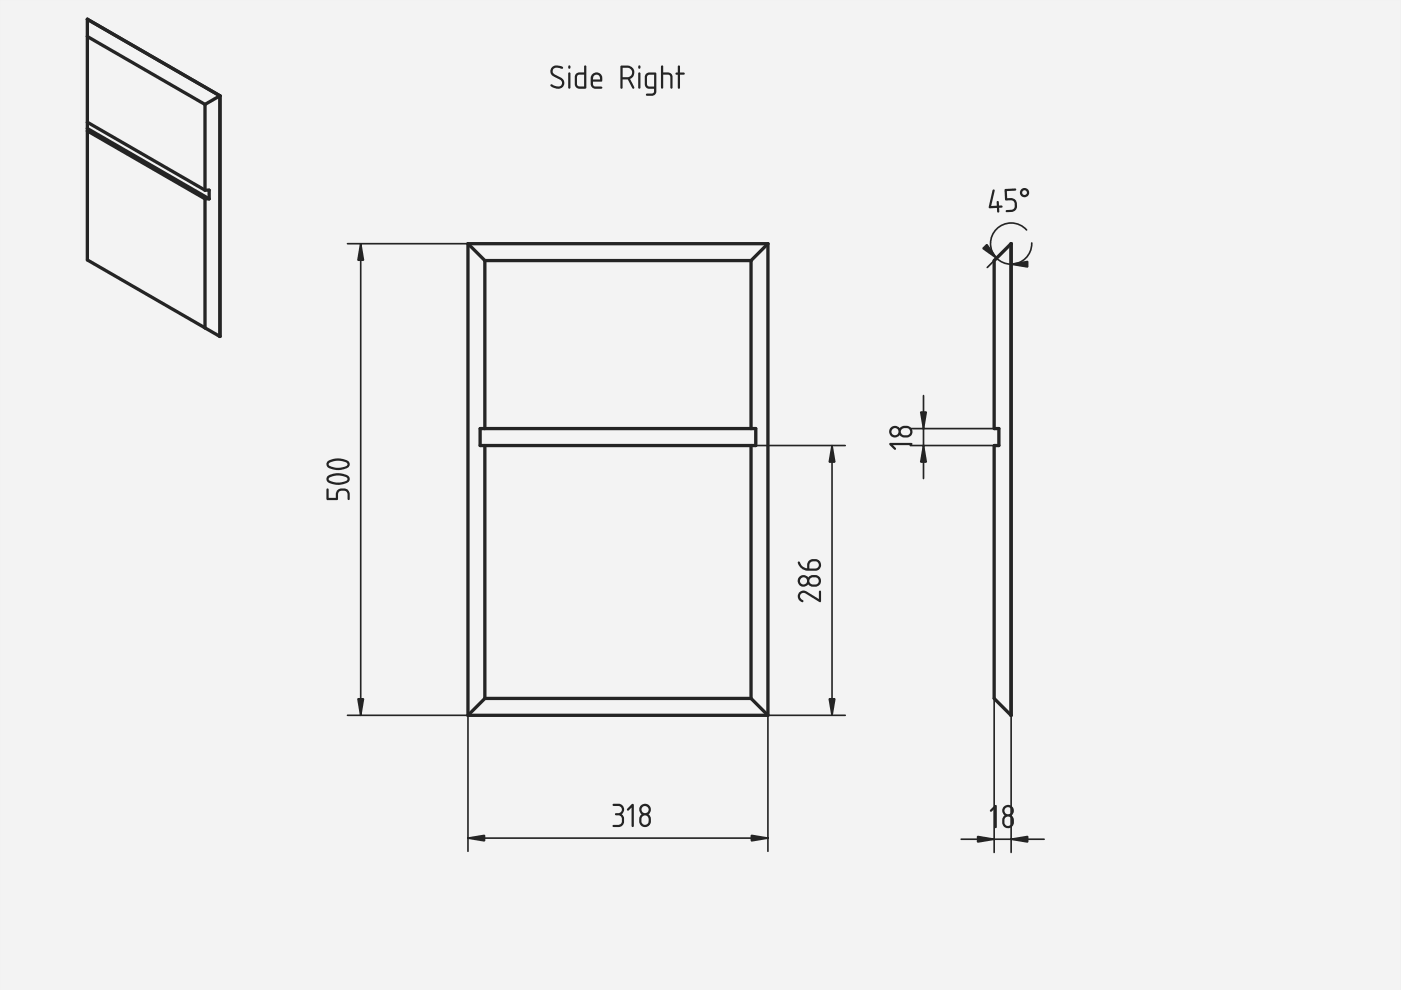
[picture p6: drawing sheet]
<svg xmlns="http://www.w3.org/2000/svg" width="297mm" height="210mm" viewBox="0 0 297 210" stroke-linecap="round" stroke-linejoin="round" font-family="sans-serif">
<path d="M0 0h297v210h-297z" fill-rule="evenodd" fill="#f1f3f5"/>
<path d="M0 0h297v210h-297zM0 0v210h297v-210z" fill="#000"/>
<g fill="#f1f3f5">
<path d="M99.2 51.7h63.6v100h-63.6z" fill-rule="evenodd"/>
<path d="M102.8 94.5h56.4v53.6h-56.4z" fill-rule="evenodd"/>
<path d="M102.8 55.2h56.4v35.7h-56.4z" fill-rule="evenodd"/>
<path d="M99.2 51.7l3.6 3.5v35.7h-1v3.6h1v53.6l-3.6 3.6z" fill-rule="evenodd"/>
<path d="M159.2 55.2l3.6-3.5v100l-3.6-3.6v-53.6h1v-3.6h-1z" fill-rule="evenodd"/>
<path d="M102.8 148.1h56.4l3.6 3.6h-63.6z" fill-rule="evenodd"/>
<path d="M99.2 51.7h63.6l-3.6 3.5h-56.4z" fill-rule="evenodd"/>
<path d="M101.8 90.9h58.4v3.6h-58.4z" fill-rule="evenodd"/>
</g>
<g fill="none" stroke="#212529" stroke-width=".7">
<path d="M99.2 51.7h63.6M99.2 51.7v100M99.2 51.7l3.6 3.5M102.8 55.2h56.4M102.8 55.2v35.7M159.2 55.2v35.7M162.8 51.7v100M162.8 51.7l-3.6 3.5M101.8 90.9h58.4v3.6h-58.4zM102.8 94.5v53.6M159.2 94.5v53.6M99.2 151.7h63.6"/>
<path d="M102.8 148.1h56.4M102.8 148.1l-3.6 3.6M159.2 148.1l3.6 3.6"/>
</g>
<path d="M129.9 170.5l.3-.1a1.8 1.8 0 0 1 2.1 .9v.6l-.5 .7a1.74 1.74 0 0 1-.1 2.6l-1.6 .2-.2-.2 .1-.3a2.02 2.02 0 0 0 1.8-.4 1.1 1.1 0 0 0-.1-1.3 1.1 1.1 0 0 0-1.2-.4l-.1-.2 .3-.2a.81 .81 0 0 0 1.1-.5 .81 .81 0 0 0-.7-1h-1.1zM133.9 170.5h.4l.1 .2v4.4l-.1 .2h-.3a13.1 13.1 0 0 1-.1-4.1l-.6 .7-.3-.1v-.4zM136.2 173.1l-.2 .5a1.03 1.03 0 0 0 .3 1.1 .77 .77 0 0 0 .8 .1 .77 .77 0 0 0 .4-.7 .86 .86 0 0 0-.1-.9 .86 .86 0 0 0-1-.2zM136 171.7a.76 .76 0 0 0 1.5 0 .76 .76 0 0 0-1.5 0zM135.8 170.9a1.25 1.25 0 0 1 1.9-.1 1.25 1.25 0 0 1-.2 1.9 1.49 1.49 0 0 1 .5 1.7 1.49 1.49 0 0 1-1.5 .9 1.58 1.58 0 0 1-.5-2.7l-.4-.7v-.6z" fill="#212529"/>
<path d="M99.2 151.7v28.8M162.8 151.7v28.8M99.2 177.7h63.6" fill="none" stroke="#212529" stroke-width=".35"/>
<g fill="#212529" stroke="#212529" stroke-width=".35">
<path d="M99.2 177.7l3.5-.6v1.2z"/>
<path d="M159.3 177.1l3.5 .6-3.5 .6z"/>
</g>
<path d="M69.3 103.6l.4 .1v1.9h1.5a1.54 1.54 0 0 1 1-2 1.54 1.54 0 0 1 1.9 1.2v1l-.2 .2-.2-.1v-1.1a1.03 1.03 0 0 0-1-.8 1.03 1.03 0 0 0-1 .9l-.2 1.1h-2.2l-.1-.2zM69.7 101.4v.2a2.34 2.34 0 0 0 2 .7h.3a1.93 1.93 0 0 0 1.7-.7 1.82 1.82 0 0 0-1.9-.8l-1.1 .1zM69.4 101.1a4.1 4.1 0 0 1 4.6-.1 .97 .97 0 0 1-.8 1.5l-1.5 .3a4.1 4.1 0 0 1-2.3-.7 .92 .92 0 0 1 0-1zM69.7 98.2v.2a2.34 2.34 0 0 0 2 .8h.3a1.93 1.93 0 0 0 1.7-.8 1.82 1.82 0 0 0-1.9-.7l-1.1 .1zM69.4 97.9a4.1 4.1 0 0 1 4.6 0 .96 .96 0 0 1-.8 1.5l-1.5 .3a4.1 4.1 0 0 1-2.3-.7 .92 .92 0 0 1 0-1.1z" fill="#212529"/>
<path d="M73.7 51.7h25.5M76.5 51.7v100M73.7 151.7h25.5" fill="none" stroke="#212529" stroke-width=".35"/>
<g fill="#212529" stroke="#212529" stroke-width=".35">
<path d="M76.5 51.7l.6 3.5h-1.2z"/>
<path d="M75.9 148.2h1.2l-.6 3.5z"/>
</g>
<path d="M169.4 125.7l.7-.5 .7 .1 2.8 1.7v-1.5l.3-.3 .2 .3v2.1h-.4l-2.8-1.7a.8 .8 0 0 0-1.3 .3 .8 .8 0 0 0 .7 1.1v.3a1.18 1.18 0 0 1-1.1-.7 1.18 1.18 0 0 1 .2-1.2zM171.8 122.6a.75 .75 0 0 0-.2 .9 .75 .75 0 0 0 .7 .4 1.03 1.03 0 0 0 1.1-.3 .77 .77 0 0 0 .1-.8 .77 .77 0 0 0-.7-.4h-.6zM169.6 123.2a.76 .76 0 0 0 1.5 0 .76 .76 0 0 0-1.5 0zM169.5 122.3l.9-.4 .5 .2 .5 .3a1.49 1.49 0 0 1 1.7-.5 1.49 1.49 0 0 1 .9 1.6 1.58 1.58 0 0 1-2.7 .4 1.24 1.24 0 0 1-1.8 .2 1.24 1.24 0 0 1 0-1.8zM169.2 119.1l.2-.1a2.71 2.71 0 0 0 1.4 1.4l.3 .1a1.52 1.52 0 0 1 1.1-2 1.52 1.52 0 0 1 1.9 1.3l-.4 .9-.7 .3a3.9 3.9 0 0 1-2.8-.3 1.67 1.67 0 0 1-1-1.6zM171.8 119.2a1.32 1.32 0 0 0-.2 1.3h1.3a.76 .76 0 0 0 .7-.7 .76 .76 0 0 0-.7-.8h-.7z" fill="#212529"/>
<path d="M159.2 94.5h20M176.4 94.5v57.2M162.8 151.7h16.4" fill="none" stroke="#212529" stroke-width=".35"/>
<g fill="#212529" stroke="#212529" stroke-width=".35">
<path d="M175.8 148.2h1.2l-.6 3.5z"/>
<path d="M176.4 94.5l.6 3.5h-1.2z"/>
</g>
<g fill="#f1f3f5">
<path d="M214.4 51.7v100l-3.6-3.6v-53.6h1v-3.6h-1v-35.7z" fill-rule="evenodd"/>
<path d="M214.4 51.7v100l-3.6-3.6v-53.6h1v-3.6h-1v-35.7z" fill-rule="evenodd"/>
</g>
<path d="M214.4 51.7v100" fill="none" stroke="#f1f3f5" stroke-width=".21"/>
<path d="M214.4 51.7v100M214.4 51.7l-3.6 3.5v35.7h1v3.6h-1v53.6l3.6 3.6" fill="none" stroke="#212529" stroke-width=".7"/>
<path d="M188.6 94l4.6-.1 .2 .1v.3a13.1 13.1 0 0 1-4.1 .1l.7 .6-.1 .3h-.3l-1-.9zM191.2 91a.75 .75 0 0 0-.2 .8 .75 .75 0 0 0 .7 .5 1.03 1.03 0 0 0 1.1-.3 .77 .77 0 0 0 .1-.8 .77 .77 0 0 0-.7-.4h-.6zM189 91.5a.76 .76 0 0 0 1.5 0 .76 .76 0 0 0-1.5 0zM188.9 90.6l.8-.3 .6 .1 .5 .4a1.49 1.49 0 0 1 1.7-.5 1.49 1.49 0 0 1 .9 1.5 1.58 1.58 0 0 1-2.7 .5 1.24 1.24 0 0 1-1.8 .2 1.24 1.24 0 0 1 0-1.9z" fill="#212529"/>
<path d="M193 94.5h18.8M193 90.9h18.8M195.8 83.9v17.6" fill="none" stroke="#212529" stroke-width=".35"/>
<g fill="#212529" stroke="#212529" stroke-width=".35">
<path d="M195.8 94.5l.6 3.5h-1.2z"/>
<path d="M195.2 87.4h1.2l-.6 3.5z"/>
</g>
<path d="M210.5 40.2h.3l.1 .2-.8 3.3 1.2-.1v-.9l.2-.1 .2 .1 .1 .9h.6l.2 .2-.1 .2-.7 .1 .1 .8-.3 .2-.2-.3v-.7l-1.5 .1-.3-.2zM213 40.2l.2-.1h2.2l-.1 .3-1.8 .1v1.5a1.54 1.54 0 0 1 2.1 1 1.54 1.54 0 0 1-1.1 1.9l-1 .1-.3-.2 .1-.2 1.1-.1a1.03 1.03 0 0 0 .8-1.1 1.03 1.03 0 0 0-1-.9l-1.1-.1zM216.7 40.8a.5 .5 0 0 0 1 0 .5 .5 0 0 0-1 0zM216.2 40.8a1 1 0 0 1 2 0 1 1 0 0 1-2 0z" fill="#212529"/>
<path d="M213.3 52.8l-4 3.9M214.4 53.2v98.5M217.7 48.8a4.4 4.4 0 0 0-7 .5 4.4 4.4 0 0 0 2.6 6.6 4.4 4.4 0 0 0 5.4-4.4" fill="none" stroke="#212529" stroke-width=".35"/>
<g fill="#212529" stroke="#212529" stroke-width=".35">
<path d="M214.4 56l3.5-.6v1.2z"/>
<path d="M209.2 51.9l2.1 2.8-2.9-2z"/>
</g>
<path d="M210.9 170.8l.3-.1 .1 .2v4.4l-.1 .3h-.2a13.1 13.1 0 0 1-.1-4.1l-.7 .6h-.3l.1-.4zM213.2 173.3l-.2 .6a1.03 1.03 0 0 0 .2 1.1 .77 .77 0 0 0 .8 0 .77 .77 0 0 0 .5-.6 .86 .86 0 0 0-.2-1 .86 .86 0 0 0-.9-.2zM213 171.9a.76 .76 0 0 0 1.5 0 .76 .76 0 0 0-1.5 0zM212.7 171.1a1.25 1.25 0 0 1 1.9-.1 1.25 1.25 0 0 1-.1 1.9 1.49 1.49 0 0 1 .4 1.7 1.49 1.49 0 0 1-1.5 1 1.58 1.58 0 0 1-.4-2.7l-.5-.8v-.5z" fill="#212529"/>
<path d="M210.8 94.5v86.2M214.4 94.5v86.2M203.8 177.9h17.6" fill="none" stroke="#212529" stroke-width=".35"/>
<g fill="#212529" stroke="#212529" stroke-width=".35">
<path d="M214.4 177.9l3.5-.5v1.1z"/>
<path d="M207.3 177.4l3.5 .5-3.5 .6z"/>
</g>
<g fill="#f1f3f5">
<path d="M18.5 4.1l28.1 16.2v51l-28.1-16.2z" fill-rule="evenodd"/>
<path d="M18.5 27.8l25 14.4v27.3l-25-14.4z" fill-rule="evenodd"/>
<path d="M18.5 7.7l25 14.4v18.2l-25-14.4z" fill-rule="evenodd"/>
<path d="M43.5 22.1l3.1-1.8v51l-3.1-1.8v-27.3h.8v-1.9h-.8z" fill-rule="evenodd"/>
<path d="M18.5 4.1l28.1 16.2-3.1 1.8-25-14.4z" fill-rule="evenodd"/>
<path d="M18.5 25.9l25 14.4h.8v1.9l-25.8-15z" fill-rule="evenodd"/>
<path d="M18.5 27.2l25.8 15h-.8l-25-14.4z" fill-rule="evenodd"/>
</g>
<path d="M46.6 20.3v51" fill="none" stroke="#f1f3f5" stroke-width=".21"/>
<path d="M18.5 4.1l28.1 16.2z" fill-rule="evenodd" fill="#f1f3f5"/>
<g fill="none" stroke="#212529" stroke-width=".7">
<path d="M18.5 4.1l28.1 16.2M18.5 4.1v51l28.1 16.2M18.5 7.7l25 14.4M18.5 4.1h.1M18.5 25.9l25 14.4M18.5 27.2l25.8 15M18.5 27.8l25 14.4M43.5 22.1v18.2M46.6 20.3l-3.1 1.8M46.6 20.3h.1M46.6 20.3v51M43.5 42.2v27.3"/>
<path d="M43.5 40.3h.8v1.9M43.5 42.2h.8M46.6 71.3h.1"/>
</g>
<path d="M117 14.2a1.89 1.89 0 0 1 2.4 .2l-.2 .2a1.32 1.32 0 0 0-2 .4 .74 .74 0 0 0 .5 .8 2.55 2.55 0 0 1 1.9 1.4 1.35 1.35 0 0 1-.5 1.4 1.35 1.35 0 0 1-1.5 .1l-.9-.5 .1-.3h.1a1.93 1.93 0 0 0 2.1 .2 .79 .79 0 0 0-.3-1.2l-1.3-.7a1.21 1.21 0 0 1-.4-2zM120.6 15.4h.2l.1 .2v2.9l-.2 .3-.2-.3zM120.5 13.9h.4l-.1 .7-.3-.1zM122.5 16l-.2 1.7a.71 .71 0 0 0 1 .6h.5v-2.5h-.9zM122.1 15.7a1.74 1.74 0 0 1 1.7-.3v-1.3l.3-.2 .2 .2v4.4l-.3 .3a1.98 1.98 0 0 1-1.8-.2l-.3-.7v-1.6zM125.9 16.1l-.2 .7h1.5a.77 .77 0 0 0-.3-.9 .77 .77 0 0 0-1 .2zM125.7 15.7a1.23 1.23 0 0 1 1.6 0 1.23 1.23 0 0 1 .2 1.6h-1.8a.85 .85 0 0 0 .3 1h1.4l.3 .3-.3 .2h-1.2a1.26 1.26 0 0 1-1-1.7l.1-.8zM132 14.4v2a1.67 1.67 0 0 0 2-.8v-.5l-.5-.6zM131.6 14l.2-.1a2.54 2.54 0 0 1 2.1 .3 1.48 1.48 0 0 1-.3 2.5l.8 1.7v.4h-.2l-.2-.2-.9-1.8h-1.1v1.9l-.4 .1zM135.4 15.4h.3l.1 .2v2.9l-.2 .3-.3-.3zM135.4 13.9h.3v.7l-.3-.1zM137.3 16l-.1 .4v1.7l.4 .2h1.1v-2.5zM137 15.7a2.55 2.55 0 0 1 2.1-.2l.1 3.9a1.11 1.11 0 0 1-1.6 .9h-.6v-.4l1.4-.1 .2-.2 .1-.8a1.61 1.61 0 0 1-2-.7v-1.1a1.42 1.42 0 0 1 .3-1.3zM140.2 13.9l.4 .1v1.4a1.8 1.8 0 0 1 1.7 .3l.3 .6v2.2l-.2 .3-.3-.3v-2.1a.5 .5 0 0 0-.6-.6h-.9v2.7l-.1 .3h-.3l-.1-4.6zM143.8 13.9h.3l.1 .2v1.3h.9l.1 .2-.3 .2h-.7v2.8l-.3 .2-.2-.3v-2.7h-.4l-.1-.2 .1-.2h.4z" fill="#212529"/>
</svg>
